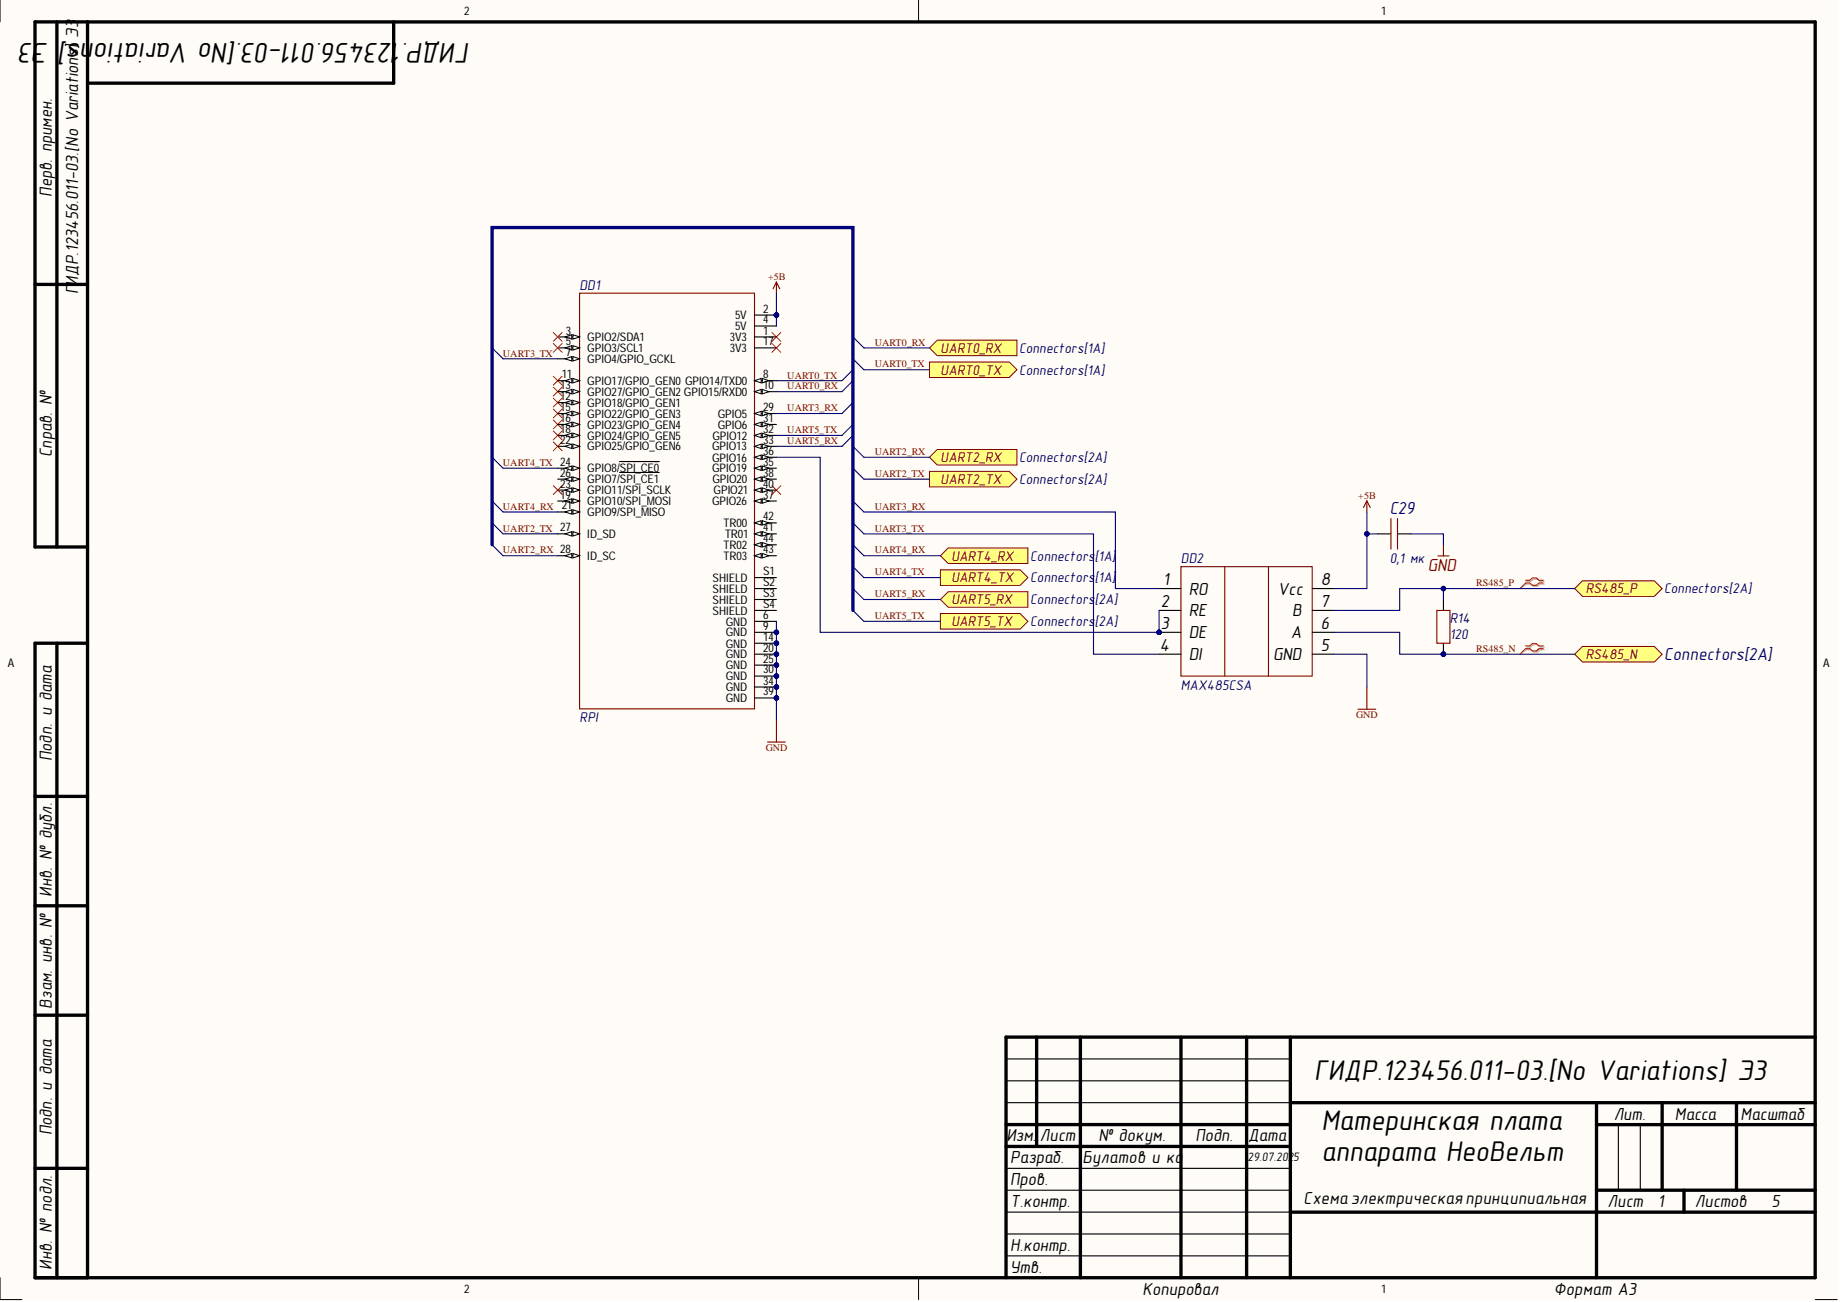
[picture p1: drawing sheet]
<svg xmlns="http://www.w3.org/2000/svg" width="420mm" height="297mm" viewBox="0 0 420 297" stroke-linecap="round" stroke-linejoin="round" font-family="sans-serif">
<defs><g id="words">
<g font-size="6.6">
<text x="7.6" y="9.8" transform="rotate(-180 7.6 9.8)">3</text>
<text x="11.2" y="9.8" transform="rotate(-180 11.2 9.8)">Э</text>
<text x="18.5" y="9.8" transform="rotate(-180 18.5 9.8)">s]</text>
<text x="89.6" y="9.8" transform="rotate(-180 89.6 9.8)">23456.011-03.[No Variation</text>
<text x="107.3" y="9.8" transform="rotate(-180 107.3 9.8)">ГИДР.1</text>
<text x="299.9" y="246.3">ГИДР.123456.011-03.[No Variations] Э3</text>
<text x="301.5" y="257.9">Материнская плата</text>
<text x="301.5" y="265">аппарата НеоВельт</text>
</g>
<g font-size="4">
<text x="11.8" y="45" transform="rotate(-90 11.8 45)">Перв. примен.</text>
<text x="17.8" y="67" transform="rotate(-90 17.8 67)">ГИДР.123456.011-03.[No Variations] Э3</text>
<text x="11.8" y="104.2" transform="rotate(-90 11.8 104.2)">Справ. №</text>
<text x="265.4" y="133.5">1</text>
<text x="271.2" y="135.6">RO</text>
<text x="291.6" y="135.6">Vcc</text>
<text x="301.4" y="133.5">8</text>
<text x="264.9" y="138.4">2</text>
<text x="264.9" y="143.4">3</text>
<text x="271.2" y="140.6">RE</text>
<text x="294.8" y="140.6">B</text>
<text x="301.4" y="143.4">6</text>
<text x="301.4" y="138.4">7</text>
<text x="264.6" y="148.4">4</text>
<text x="271.2" y="145.6">DE</text>
<text x="294.5" y="145.6">A</text>
<text x="301.4" y="148.4">5</text>
<text x="271.2" y="150.6">DI</text>
<text x="290.5" y="150.6">GND</text>
<text x="11.8" y="173.7" transform="rotate(-90 11.8 173.7)">Подп. и дата</text>
<text x="11.8" y="204.6" transform="rotate(-90 11.8 204.6)">Инв. № дубл.</text>
<text x="11.8" y="230.1" transform="rotate(-90 11.8 230.1)">Взам. инв. №</text>
<text x="368.2" y="255.4">Лит.</text>
<text x="382.1" y="255.4">Масса</text>
<text x="397.1" y="255.4">Масштаб</text>
<text x="11.8" y="259" transform="rotate(-90 11.8 259)">Подп. и дата</text>
<text x="229.6" y="260.4">Изм.</text>
<text x="237.2" y="260.4">Лист</text>
<text x="250.6" y="260.4">№ докум.</text>
<text x="272.7" y="260.4">Подп.</text>
<text x="284.8" y="260.4">Дата</text>
<text x="230.5" y="265.4">Разраб.</text>
<text x="247" y="265.4">Булатов и ко</text>
<text x="230.5" y="270.4">Пров.</text>
<text x="230.5" y="275.4">Т.контр.</text>
<text x="297.4" y="274.7">Схема электрическая принципиальная</text>
<text x="366.8" y="275.4">Лист</text>
<text x="378.3" y="275.4">1</text>
<text x="386.7" y="275.4">Листов</text>
<text x="404.2" y="275.4">5</text>
<text x="230.5" y="285.3">Н.контр.</text>
<text x="11.8" y="289.7" transform="rotate(-90 11.8 289.7)">Инв. № подл.</text>
<text x="230.5" y="290.3">Утв.</text>
<text x="260.6" y="295.4">Копировал</text>
<text x="354.5" y="295.4">Формат А3</text>
</g>
<g font-size="4" fill="#000080">
<text x="317.1" y="117.2">C29</text>
<text x="379.7" y="150.6">Connectors[2A]</text>
</g>
<text font-size="4" fill="#800000" x="325.8" y="130.3">GND</text>
<g font-size="3.3" fill="#000080">
<text x="132.2" y="66.3">DD1</text>
<text x="232.5" y="80.5">Connectors[1A]</text>
<text x="232.5" y="85.4">Connectors[1A]</text>
<text x="232.5" y="105.5">Connectors[2A]</text>
<text x="232.5" y="110.5">Connectors[2A]</text>
<text x="235" y="127.9">Connectors[1A]</text>
<text x="269.4" y="128.4">DD2</text>
<text x="317.1" y="128.5">0,1 мк</text>
<text x="235" y="132.9">Connectors[1A]</text>
<text x="235" y="137.8">Connectors[2A]</text>
<text x="379.7" y="135.4">Connectors[2A]</text>
<text x="235" y="142.8">Connectors[2A]</text>
<text x="330.8" y="142.2">R14</text>
<text x="330.8" y="145.7">120</text>
<text x="269.4" y="157.4">MAX485CSA</text>
<text x="132.2" y="164.6">RPI</text>
</g>
<g font-size="3.3" fill="#800000">
<text x="214.6" y="80.5">UART0_RX</text>
<text x="214.6" y="85.4">UART0_TX</text>
<text x="214.6" y="105.5">UART2_RX</text>
<text x="214.6" y="110.5">UART2_TX</text>
<text x="217.1" y="127.9">UART4_RX</text>
<text x="217.1" y="132.9">UART4_TX</text>
<text x="217.1" y="137.8">UART5_RX</text>
<text x="361.8" y="135.4">RS485_P</text>
<text x="217.1" y="142.8">UART5_TX</text>
<text x="361.8" y="150.4">RS485_N</text>
</g>
<g font-size="2.8">
<text x="284.6" y="265">29.07.202</text>
<text x="295.1" y="265">5</text>
</g>
<g font-size="2.7">
<text x="105.9" y="3.5">2</text>
<text x="315.1" y="3.5">1</text>
<text x="174.1" y="71.3">2</text>
<text x="129.1" y="76.3">3</text>
<text x="134" y="77.8">GPIO2/SDA1</text>
<text x="166.5" y="77.8">3V3</text>
<text x="167.7" y="72.9">5V</text>
<text x="167.7" y="75.3">5V</text>
<text x="174.1" y="73.8">4</text>
<text x="174.1" y="76.3">1</text>
<text x="129.1" y="78.8">5</text>
<text x="129.1" y="81.3">7</text>
<text x="134" y="80.3">GPIO3/SCL1</text>
<text x="134" y="82.8">GPIO4/GPIO_GCKL</text>
<text x="166.5" y="80.3">3V3</text>
<text x="174.1" y="78.8">17</text>
<text x="127.8" y="88.8">13</text>
<text x="128.2" y="86.3">11</text>
<text x="134" y="87.8">GPIO17/GPIO_GEN0 GPIO14/TXD0</text>
<text x="174.1" y="86.3">8</text>
<text x="174.1" y="88.8">10</text>
<text x="127.8" y="91.3">12</text>
<text x="127.8" y="93.8">15</text>
<text x="134" y="90.3">GPIO27/GPIO_GEN2 GPIO15/RXD0</text>
<text x="134" y="92.8">GPIO18/GPIO_GEN1</text>
<text x="134" y="95.3">GPIO22/GPIO_GEN3</text>
<text x="163.7" y="95.3">GPIO5</text>
<text x="174.1" y="93.8">29</text>
<text x="127.8" y="96.3">16</text>
<text x="127.8" y="98.8">18</text>
<text x="127.8" y="101.2">22</text>
<text x="134" y="97.8">GPIO23/GPIO_GEN4</text>
<text x="134" y="100.3">GPIO24/GPIO_GEN5</text>
<text x="162.6" y="100.3">GPIO12</text>
<text x="163.7" y="97.8">GPIO6</text>
<text x="174.1" y="96.3">31</text>
<text x="174.1" y="98.8">32</text>
<text x="174.1" y="101.2">33</text>
<text x="127.8" y="106.2">24</text>
<text x="134" y="102.8">GPIO25/GPIO_GEN6</text>
<text x="134" y="107.8">GPIO8/SPI_CE0</text>
<text x="162.5" y="102.8">GPIO13</text>
<text x="162.5" y="105.3">GPIO16</text>
<text x="162.5" y="107.8">GPIO19</text>
<text x="174.1" y="103.8">36</text>
<text x="174.1" y="106.2">35</text>
<text x="127.8" y="108.8">26</text>
<text x="127.8" y="111.2">23</text>
<text x="127.8" y="113.8">19</text>
<text x="134" y="110.3">GPIO7/SPI_CE1</text>
<text x="134" y="112.7">GPIO11/SPI_SCLK</text>
<text x="162.6" y="110.3">GPIO20</text>
<text x="162.8" y="112.7">GPIO21</text>
<text x="174.1" y="108.8">38</text>
<text x="174.1" y="111.2">40</text>
<text x="174.1" y="113.8">37</text>
<text x="128.2" y="116.2">21</text>
<text x="134" y="115.3">GPIO10/SPI_MOSI</text>
<text x="134" y="117.7">GPIO9/SPI_MISO</text>
<text x="162.5" y="115.3">GPIO26</text>
<text x="174.1" y="118.7">42</text>
<text x="127.8" y="121.2">27</text>
<text x="134" y="122.7">ID_SD</text>
<text x="165.1" y="120.3">TR00</text>
<text x="165.1" y="125.3">TR02</text>
<text x="165.4" y="122.7">TR01</text>
<text x="174.1" y="121.2">41</text>
<text x="174.1" y="123.7">44</text>
<text x="127.8" y="126.2">28</text>
<text x="134" y="127.7">ID_SC</text>
<text x="165.1" y="127.7">TR03</text>
<text x="174.1" y="126.2">43</text>
<text x="174.1" y="131.3">S1</text>
<text x="162.6" y="132.8">SHIELD</text>
<text x="162.6" y="135.2">SHIELD</text>
<text x="162.6" y="137.8">SHIELD</text>
<text x="174.1" y="133.7">S2</text>
<text x="174.1" y="136.2">S3</text>
<text x="162.6" y="140.2">SHIELD</text>
<text x="165.6" y="142.7">GND</text>
<text x="174.1" y="138.7">S4</text>
<text x="174.1" y="141.2">6</text>
<text x="174.1" y="143.7">9</text>
<text x="165.6" y="145.2">GND</text>
<text x="165.6" y="147.7">GND</text>
<text x="174.1" y="146.2">14</text>
<text x="174.1" y="148.7">20</text>
<text x="1.8" y="152.2">A</text>
<text x="165.6" y="150.2">GND</text>
<text x="165.6" y="152.7">GND</text>
<text x="165.6" y="155.2">GND</text>
<text x="174.1" y="151.2">25</text>
<text x="174.1" y="153.7">30</text>
<text x="415.9" y="152.2">A</text>
<text x="165.6" y="157.7">GND</text>
<text x="165.6" y="160.2">GND</text>
<text x="174.1" y="156.2">34</text>
<text x="174.1" y="158.6">39</text>
<text x="105.9" y="295">2</text>
<text x="315.1" y="295">1</text>
</g>
<g font-size="2.3" fill="#800000">
<text x="175.2" y="63.9">+5В</text>
<text x="114.7" y="81.4">UART3_TX</text>
<text x="199.6" y="78.9">UART0_RX</text>
<text x="199.6" y="83.8">UART0_TX</text>
<text x="179.6" y="86.4">UART0_TX</text>
<text x="179.6" y="88.8">UART0_RX</text>
<text x="179.6" y="93.8">UART3_RX</text>
<text x="179.6" y="101.3">UART5_RX</text>
<text x="179.6" y="98.8">UART5_TX</text>
<text x="114.7" y="106.3">UART4_TX</text>
<text x="199.6" y="103.9">UART2_RX</text>
<text x="199.6" y="108.9">UART2_TX</text>
<text x="309.9" y="113.8">+5В</text>
<text x="114.7" y="116.3">UART4_RX</text>
<text x="199.6" y="116.3">UART3_RX</text>
<text x="114.7" y="121.3">UART2_TX</text>
<text x="199.6" y="121.3">UART3_TX</text>
<text x="114.7" y="126.3">UART2_RX</text>
<text x="199.6" y="131.3">UART4_TX</text>
<text x="199.6" y="126.3">UART4_RX</text>
<text x="199.6" y="136.2">UART5_RX</text>
<text x="336.8" y="133.8">RS485_P</text>
<text x="199.6" y="141.2">UART5_TX</text>
<text x="336.8" y="148.7">RS485_N</text>
<text x="309.4" y="163.9">GND</text>
<text x="174.7" y="171.3">GND</text>
</g>
</g></defs>
<g fill="#fffcf8">
<path d="M0 0h419.1v296.5h-419.1z" fill-rule="evenodd"/>
<path d="M5 5h409.1v286.5h-409.1z" fill-rule="evenodd"/>
</g>
<path d="M0 0v5M209.6 0v5M0 291.5v5h5M209.6 291.5v5M414.1 296.5h5" fill="none" stroke="#000" stroke-width=".23"/>
<g fill="none" stroke="#000" stroke-width=".76">
<path d="M13 5v119.8M20 5v286.5M89.8 5v14h-69.8M8 64.9h12M20 124.8h-12v-119.8h406.1v286.5h-406.1v-144.7l12-.1M13 146.8v144.7M8 181.7h12M8 206.6h12M8 231.6h12M236.5 236.6v25M246.5 236.6v54.9M269.4 236.6v54.9"/>
<path d="M284.4 236.6v54.9M294.4 236.6v54.9M414.1 236.6h-184.6v54.9M229.5 256.6h64.9M294.4 251.6h119.7M364.3 256.6h49.8M364.3 251.6v39.9M379.2 251.6v19.9M396.2 251.6v19.9M8 266.5h12M229.5 261.6h64.9M294.4 276.5h119.7"/>
<path d="M364.3 271.5h49.8M384.2 271.5v5"/>
</g>
<path d="M229.5 251.6h64.9M229.5 246.6h64.9M229.5 241.6h64.9M369.2 256.6v14.9M374.2 256.6v14.9M229.5 276.5h64.9M229.5 271.5h64.9M229.5 266.5h64.9M229.5 286.5h64.9M229.5 281.5h64.9" fill="none" stroke="#000" stroke-width=".25"/>
<g fill="none" stroke="#f00" stroke-width=".23">
<path d="M176.1 75.9l2.1 2M176.1 78.4l2.1 2M178.2 75.9l-2.1 2M178.2 78.4l-2.1 2M126.2 85.8l2.1 2.1M126.2 88.3l2.1 2.1M126.2 90.8l2.1 2.1M126.2 93.3l2.1 2.1M126.2 95.8l2.1 2M126.2 98.3l2.1 2M128.3 85.8l-2.1 2.1M128.3 88.3l-2.1 2.1"/>
<path d="M128.3 90.8l-2.1 2.1M128.3 93.3l-2.1 2.1M128.3 95.8l-2.1 2M128.3 98.3l-2.1 2M126.2 100.8l2.1 2M126.2 110.8l2.1 2M128.3 100.8l-2.1 2M128.3 110.8l-2.1 2M176.1 110.8l2.1 2M178.2 110.8l-2.1 2"/>
</g>
<path d="M177.1 64.4l-.7 1.5M177.1 64.4l.8 1.5M177.1 64.4v2.5M175.1 169.3h4.1M177.1 164.2v5.1" fill="none" stroke="#800000" stroke-width=".25"/>
<path d="M194.6 76.9l2.5 2.5M194.6 99.3l-2.5 2.5M194.6 96.8l-2.5 2.5M194.6 91.8l-2.5 2.5M194.6 86.8l-2.5 2.6M194.6 84.4l-2.5 2.4M194.6 81.9l2.5 2.5M194.6 101.8l2.5 2.5M194.6 106.8l2.5 2.5" fill="none" stroke="#000080" stroke-width=".25"/>
<path d="M213.8 102.5h18.2v3.6h-18.2l-1.7-1.8z" fill-rule="evenodd" fill="#ffff80"/>
<path d="M213.8 102.5h18.2v3.6h-18.2l-1.7-1.8z" fill="none" stroke="#800000" stroke-width=".23"/>
<path d="M212.1 107.5h18.2l1.7 1.8-1.7 1.8h-18.2z" fill-rule="evenodd" fill="#ffff80"/>
<path d="M212.1 107.5h18.2l1.7 1.8-1.7 1.8h-18.2z" fill="none" stroke="#800000" stroke-width=".23"/>
<path d="M212.1 82.6h18.2l1.7 1.8-1.7 1.7h-18.2z" fill-rule="evenodd" fill="#ffff80"/>
<path d="M212.1 82.6h18.2l1.7 1.8-1.7 1.7h-18.2z" fill="none" stroke="#800000" stroke-width=".23"/>
<path d="M213.8 77.6h18.2v3.5h-18.2l-1.7-1.7z" fill-rule="evenodd" fill="#ffff80"/>
<path d="M213.8 77.6h18.2v3.5h-18.2l-1.7-1.7z" fill="none" stroke="#800000" stroke-width=".23"/>
<path d="M112.3 79.4l2.5 2.5M112.3 104.3l2.5 2.5M112.3 114.3l2.5 2.5M112.3 119.3l2.5 2.5M194.6 114.3l2.5 2.5M194.6 119.3l2.5 2.5M112.3 124.3l2.5 2.5M194.6 124.3l2.5 2.5M194.6 129.3l2.5 2.5M194.6 134.3l2.5 2.5M194.6 139.3l2.5 2.5" fill="none" stroke="#000080" stroke-width=".25"/>
<circle cx="329.3" cy="149.2" r=".51" fill="#000080"/>
<circle cx="329.3" cy="149.2" r=".51" fill="none" stroke="#000080" stroke-width=".23"/>
<path d="M329.3 146.8v2.4" fill="none" stroke="#000" stroke-width=".25"/>
<circle cx="329.3" cy="149.2" r=".51" fill="#000080"/>
<circle cx="329.3" cy="149.2" r=".51" fill="none" stroke="#000080" stroke-width=".23"/>
<path d="M329.3 136.8v2.5" fill="none" stroke="#000" stroke-width=".25"/>
<path d="M327.8 139.3h3v7.5h-3z" fill="none" stroke="#800000" stroke-width=".25"/>
<circle cx="264.5" cy="144.3" r=".51" fill="#000080"/>
<circle cx="264.5" cy="144.3" r=".51" fill="none" stroke="#000080" stroke-width=".23"/>
<path d="M269.4 129.3h30v24.9h-30z" fill="none" stroke="#800000" stroke-width=".25"/>
<path d="M264.5 134.3h4.9M264.5 139.3h4.9M264.5 144.3h4.9" fill="none" stroke="#000" stroke-width=".25"/>
<circle cx="264.5" cy="144.3" r=".51" fill="#000080"/>
<circle cx="264.5" cy="144.3" r=".51" fill="none" stroke="#000080" stroke-width=".23"/>
<path d="M299.4 139.3h5M299.4 134.3h5M264.5 149.2h4.9M299.4 149.2h5M299.4 144.3h5" fill="none" stroke="#000" stroke-width=".25"/>
<path d="M279.4 129.3v24.9M289.4 129.3v24.9" fill="none" stroke="#980000" stroke-width=".25"/>
<path d="M311.9 114.3l-.8 1.5M311.9 114.3l.7 1.5M311.9 114.3v2.5M311.9 156.7v5.1M309.8 161.8h4.1" fill="none" stroke="#800000" stroke-width=".25"/>
<path d="M361 132.5h16.5l1.7 1.8-1.7 1.8h-16.5l-1.7-1.8z" fill-rule="evenodd" fill="#ffff80"/>
<path d="M361 132.5h16.5l1.7 1.8-1.7 1.8h-16.5l-1.7-1.8z" fill="none" stroke="#800000" stroke-width=".23"/>
<path d="M361 147.5h16.5l1.7 1.8-1.7 1.7h-16.5l-1.7-1.7z" fill-rule="evenodd" fill="#ffff80"/>
<path d="M361 147.5h16.5l1.7 1.8-1.7 1.7h-16.5l-1.7-1.7z" fill="none" stroke="#800000" stroke-width=".23"/>
<path d="M348.3 132.6h1l.5-.5h1l.5 .5h1.1M348.3 133.3h1l.5 .5h1l.5-.5h1.1M348.3 147.6h1l.5-.5h1l.5 .5h1.1M348.3 148.2h1l.5 .5h1l.5-.5h1.1" fill="none" stroke="#d0a19e" stroke-width=".25"/>
<path d="M348.3 133.3l-1.5 1M348.3 148.2l-1.5 1.1" fill="none" stroke="#d0a19e" stroke-width=".23"/>
<path d="M348.1 132.4h1l.5-.5h1l.5 .5h1M348.1 133h1l.5 .5h1l.5-.5h1M348.1 147.4h1l.5-.6h1l.5 .6h1M348.1 148h1l.5 .5h1l.5-.5h1" fill="none" stroke="#f00" stroke-width=".25"/>
<path d="M348.1 133l-1.3 1.3M348.1 148l-1.3 1.3" fill="none" stroke="#f00" stroke-width=".23"/>
<path d="M216.3 125h18.2v3.6h-18.2l-1.7-1.8z" fill-rule="evenodd" fill="#ffff80"/>
<path d="M216.3 125h18.2v3.6h-18.2l-1.7-1.8z" fill="none" stroke="#800000" stroke-width=".23"/>
<path d="M214.6 130h18.1l1.8 1.8-1.8 1.7h-18.1z" fill-rule="evenodd" fill="#ffff80"/>
<path d="M214.6 130h18.1l1.8 1.8-1.8 1.7h-18.1z" fill="none" stroke="#800000" stroke-width=".23"/>
<path d="M214.6 140h18.1l1.8 1.8-1.8 1.7h-18.1z" fill-rule="evenodd" fill="#ffff80"/>
<path d="M214.6 140h18.1l1.8 1.8-1.8 1.7h-18.1z" fill="none" stroke="#800000" stroke-width=".23"/>
<path d="M216.3 135h18.2v3.5h-18.2l-1.7-1.7z" fill-rule="evenodd" fill="#ffff80"/>
<path d="M216.3 135h18.2v3.5h-18.2l-1.7-1.7z" fill="none" stroke="#800000" stroke-width=".23"/>
<circle cx="177.1" cy="71.9" r=".51" fill="#000080"/>
<circle cx="177.1" cy="71.9" r=".51" fill="none" stroke="#000080" stroke-width=".23"/>
<circle cx="177.1" cy="144.3" r=".51" fill="#000080"/>
<circle cx="177.1" cy="144.3" r=".51" fill="none" stroke="#000080" stroke-width=".23"/>
<circle cx="177.1" cy="146.8" r=".51" fill="#000080"/>
<circle cx="177.1" cy="146.8" r=".51" fill="none" stroke="#000080" stroke-width=".23"/>
<circle cx="177.1" cy="149.2" r=".51" fill="#000080"/>
<circle cx="177.1" cy="149.2" r=".51" fill="none" stroke="#000080" stroke-width=".23"/>
<circle cx="177.1" cy="151.7" r=".51" fill="#000080"/>
<circle cx="177.1" cy="151.7" r=".51" fill="none" stroke="#000080" stroke-width=".23"/>
<circle cx="177.1" cy="154.2" r=".51" fill="#000080"/>
<circle cx="177.1" cy="154.2" r=".51" fill="none" stroke="#000080" stroke-width=".23"/>
<circle cx="177.1" cy="156.7" r=".51" fill="#000080"/>
<circle cx="177.1" cy="156.7" r=".51" fill="none" stroke="#000080" stroke-width=".23"/>
<circle cx="177.1" cy="159.2" r=".51" fill="#000080"/>
<circle cx="177.1" cy="159.2" r=".51" fill="none" stroke="#000080" stroke-width=".23"/>
<path d="M132.2 66.9h39.9v94.8h-39.9z" fill="none" stroke="#800000" stroke-width=".25"/>
<path d="M127.2 76.9h5" fill="none" stroke="#000" stroke-width=".25"/>
<path d="M130.7 76.4l1.5 .5-1.5 .5z" fill="#f8fcff"/>
<path d="M130.7 76.4l1.5 .5-1.5 .5z" fill="none" stroke="#000" stroke-width=".23"/>
<path d="M128.9 76.9l1.6-.5v1z" fill="#f8fcff"/>
<path d="M128.9 76.9l1.6-.5v1z" fill="none" stroke="#000" stroke-width=".23"/>
<path d="M127.2 79.4h5" fill="none" stroke="#000" stroke-width=".25"/>
<path d="M130.7 78.9l1.5 .5-1.5 .5z" fill="#f8fcff"/>
<path d="M130.7 78.9l1.5 .5-1.5 .5z" fill="none" stroke="#000" stroke-width=".23"/>
<path d="M128.9 79.4l1.6-.5v1z" fill="#f8fcff"/>
<path d="M128.9 79.4l1.6-.5v1z" fill="none" stroke="#000" stroke-width=".23"/>
<path d="M127.2 81.9h5" fill="none" stroke="#000" stroke-width=".25"/>
<path d="M130.7 81.4l1.5 .5-1.5 .5z" fill="#f8fcff"/>
<path d="M130.7 81.4l1.5 .5-1.5 .5z" fill="none" stroke="#000" stroke-width=".23"/>
<path d="M128.9 81.9l1.6-.5v1z" fill="#f8fcff"/>
<path d="M128.9 81.9l1.6-.5v1z" fill="none" stroke="#000" stroke-width=".23"/>
<path d="M127.2 86.8h5" fill="none" stroke="#000" stroke-width=".25"/>
<path d="M130.7 86.3l1.5 .5-1.5 .6z" fill="#f8fcff"/>
<path d="M130.7 86.3l1.5 .5-1.5 .6z" fill="none" stroke="#000" stroke-width=".23"/>
<path d="M128.9 86.8l1.6-.5v1.1z" fill="#f8fcff"/>
<path d="M128.9 86.8l1.6-.5v1.1z" fill="none" stroke="#000" stroke-width=".23"/>
<path d="M127.2 89.3h5" fill="none" stroke="#000" stroke-width=".25"/>
<path d="M130.7 88.8l1.5 .5-1.5 .6z" fill="#f8fcff"/>
<path d="M130.7 88.8l1.5 .5-1.5 .6z" fill="none" stroke="#000" stroke-width=".23"/>
<path d="M128.9 89.3l1.6-.5v1.1z" fill="#f8fcff"/>
<path d="M128.9 89.3l1.6-.5v1.1z" fill="none" stroke="#000" stroke-width=".23"/>
<path d="M127.2 91.8h5" fill="none" stroke="#000" stroke-width=".25"/>
<path d="M130.7 91.3l1.5 .5-1.5 .5z" fill="#f8fcff"/>
<path d="M130.7 91.3l1.5 .5-1.5 .5z" fill="none" stroke="#000" stroke-width=".23"/>
<path d="M128.9 91.8l1.6-.5v1z" fill="#f8fcff"/>
<path d="M128.9 91.8l1.6-.5v1z" fill="none" stroke="#000" stroke-width=".23"/>
<path d="M127.2 94.3h5" fill="none" stroke="#000" stroke-width=".25"/>
<path d="M130.7 93.8l1.5 .5-1.5 .5z" fill="#f8fcff"/>
<path d="M130.7 93.8l1.5 .5-1.5 .5z" fill="none" stroke="#000" stroke-width=".23"/>
<path d="M128.9 94.3l1.6-.5v1z" fill="#f8fcff"/>
<path d="M128.9 94.3l1.6-.5v1z" fill="none" stroke="#000" stroke-width=".23"/>
<path d="M127.2 96.8h5" fill="none" stroke="#000" stroke-width=".25"/>
<path d="M130.7 96.3l1.5 .5-1.5 .5z" fill="#f8fcff"/>
<path d="M130.7 96.3l1.5 .5-1.5 .5z" fill="none" stroke="#000" stroke-width=".23"/>
<path d="M128.9 96.8l1.6-.5v1z" fill="#f8fcff"/>
<path d="M128.9 96.8l1.6-.5v1z" fill="none" stroke="#000" stroke-width=".23"/>
<path d="M127.2 99.3h5" fill="none" stroke="#000" stroke-width=".25"/>
<path d="M130.7 98.8l1.5 .5-1.5 .5z" fill="#f8fcff"/>
<path d="M130.7 98.8l1.5 .5-1.5 .5z" fill="none" stroke="#000" stroke-width=".23"/>
<path d="M128.9 99.3l1.6-.5v1z" fill="#f8fcff"/>
<path d="M128.9 99.3l1.6-.5v1z" fill="none" stroke="#000" stroke-width=".23"/>
<path d="M127.2 101.8h5" fill="none" stroke="#000" stroke-width=".25"/>
<path d="M130.7 101.3l1.5 .5-1.5 .5z" fill="#f8fcff"/>
<path d="M130.7 101.3l1.5 .5-1.5 .5z" fill="none" stroke="#000" stroke-width=".23"/>
<path d="M128.9 101.8l1.6-.5v1z" fill="#f8fcff"/>
<path d="M128.9 101.8l1.6-.5v1z" fill="none" stroke="#000" stroke-width=".23"/>
<path d="M127.2 106.8h5" fill="none" stroke="#000" stroke-width=".25"/>
<path d="M130.7 106.3l1.5 .5-1.5 .5z" fill="#f8fcff"/>
<path d="M130.7 106.3l1.5 .5-1.5 .5z" fill="none" stroke="#000" stroke-width=".23"/>
<path d="M128.9 106.8l1.6-.5v1z" fill="#f8fcff"/>
<path d="M128.9 106.8l1.6-.5v1z" fill="none" stroke="#000" stroke-width=".23"/>
<path d="M127.2 109.3h5M141.4 105.3h9" fill="none" stroke="#000" stroke-width=".25"/>
<path d="M130.7 108.8l1.5 .5-1.5 .5z" fill="#f8fcff"/>
<path d="M130.7 108.8l1.5 .5-1.5 .5z" fill="none" stroke="#000" stroke-width=".23"/>
<path d="M128.9 109.3l1.6-.5v1z" fill="#f8fcff"/>
<path d="M128.9 109.3l1.6-.5v1z" fill="none" stroke="#000" stroke-width=".23"/>
<path d="M127.2 111.8h5M141.4 107.8h9" fill="none" stroke="#000" stroke-width=".25"/>
<path d="M130.7 111.3l1.5 .5-1.5 .5z" fill="#f8fcff"/>
<path d="M130.7 111.3l1.5 .5-1.5 .5z" fill="none" stroke="#000" stroke-width=".23"/>
<path d="M128.9 111.8l1.6-.5v1z" fill="#f8fcff"/>
<path d="M128.9 111.8l1.6-.5v1z" fill="none" stroke="#000" stroke-width=".23"/>
<path d="M127.2 114.3h5" fill="none" stroke="#000" stroke-width=".25"/>
<path d="M130.7 113.8l1.5 .5-1.5 .5z" fill="#f8fcff"/>
<path d="M130.7 113.8l1.5 .5-1.5 .5z" fill="none" stroke="#000" stroke-width=".23"/>
<path d="M128.9 114.3l1.6-.5v1z" fill="#f8fcff"/>
<path d="M128.9 114.3l1.6-.5v1z" fill="none" stroke="#000" stroke-width=".23"/>
<path d="M127.2 116.8h5" fill="none" stroke="#000" stroke-width=".25"/>
<path d="M130.7 116.3l1.5 .5-1.5 .5z" fill="#f8fcff"/>
<path d="M130.7 116.3l1.5 .5-1.5 .5z" fill="none" stroke="#000" stroke-width=".23"/>
<path d="M128.9 116.8l1.6-.5v1z" fill="#f8fcff"/>
<path d="M128.9 116.8l1.6-.5v1z" fill="none" stroke="#000" stroke-width=".23"/>
<path d="M127.2 121.8h5" fill="none" stroke="#000" stroke-width=".25"/>
<path d="M130.7 121.3l1.5 .5-1.5 .5z" fill="#f8fcff"/>
<path d="M130.7 121.3l1.5 .5-1.5 .5z" fill="none" stroke="#000" stroke-width=".23"/>
<path d="M128.9 121.8l1.6-.5v1z" fill="#f8fcff"/>
<path d="M128.9 121.8l1.6-.5v1z" fill="none" stroke="#000" stroke-width=".23"/>
<path d="M127.2 126.8h5" fill="none" stroke="#000" stroke-width=".25"/>
<path d="M130.7 126.3l1.5 .5-1.5 .5z" fill="#f8fcff"/>
<path d="M130.7 126.3l1.5 .5-1.5 .5z" fill="none" stroke="#000" stroke-width=".23"/>
<path d="M128.9 126.8l1.6-.5v1z" fill="#f8fcff"/>
<path d="M128.9 126.8l1.6-.5v1z" fill="none" stroke="#000" stroke-width=".23"/>
<path d="M172.1 71.9h5" fill="none" stroke="#000" stroke-width=".25"/>
<circle cx="177.1" cy="71.9" r=".51" fill="#000080"/>
<circle cx="177.1" cy="71.9" r=".51" fill="none" stroke="#000080" stroke-width=".23"/>
<path d="M172.1 74.4h5M172.1 76.9h5M172.1 79.4h5M172.1 86.8h5" fill="none" stroke="#000" stroke-width=".25"/>
<path d="M172.1 86.8l1.6-.5v1.1z" fill="#f8fcff"/>
<path d="M172.1 86.8l1.6-.5v1.1z" fill="none" stroke="#000" stroke-width=".23"/>
<path d="M173.9 86.3l1.5 .5-1.5 .6z" fill="#f8fcff"/>
<path d="M173.9 86.3l1.5 .5-1.5 .6z" fill="none" stroke="#000" stroke-width=".23"/>
<path d="M172.1 89.4h5" fill="none" stroke="#000" stroke-width=".25"/>
<path d="M172.1 89.4l1.6-.6v1.1z" fill="#f8fcff"/>
<path d="M172.1 89.4l1.6-.6v1.1z" fill="none" stroke="#000" stroke-width=".23"/>
<path d="M173.9 88.8l1.5 .6-1.5 .5z" fill="#f8fcff"/>
<path d="M173.9 88.8l1.5 .6-1.5 .5z" fill="none" stroke="#000" stroke-width=".23"/>
<path d="M172.1 94.3h5" fill="none" stroke="#000" stroke-width=".25"/>
<path d="M172.1 94.3l1.6-.5v1z" fill="#f8fcff"/>
<path d="M172.1 94.3l1.6-.5v1z" fill="none" stroke="#000" stroke-width=".23"/>
<path d="M173.9 93.8l1.5 .5-1.5 .5z" fill="#f8fcff"/>
<path d="M173.9 93.8l1.5 .5-1.5 .5z" fill="none" stroke="#000" stroke-width=".23"/>
<path d="M172.1 96.8h5" fill="none" stroke="#000" stroke-width=".25"/>
<path d="M172.1 96.8l1.6-.5v1z" fill="#f8fcff"/>
<path d="M172.1 96.8l1.6-.5v1z" fill="none" stroke="#000" stroke-width=".23"/>
<path d="M173.9 96.3l1.5 .5-1.5 .5z" fill="#f8fcff"/>
<path d="M173.9 96.3l1.5 .5-1.5 .5z" fill="none" stroke="#000" stroke-width=".23"/>
<path d="M172.1 99.3h5" fill="none" stroke="#000" stroke-width=".25"/>
<path d="M172.1 99.3l1.6-.5v1z" fill="#f8fcff"/>
<path d="M172.1 99.3l1.6-.5v1z" fill="none" stroke="#000" stroke-width=".23"/>
<path d="M173.9 98.8l1.5 .5-1.5 .5z" fill="#f8fcff"/>
<path d="M173.9 98.8l1.5 .5-1.5 .5z" fill="none" stroke="#000" stroke-width=".23"/>
<path d="M172.1 101.8h5" fill="none" stroke="#000" stroke-width=".25"/>
<path d="M172.1 101.8l1.6-.5v1z" fill="#f8fcff"/>
<path d="M172.1 101.8l1.6-.5v1z" fill="none" stroke="#000" stroke-width=".23"/>
<path d="M173.9 101.3l1.5 .5-1.5 .5z" fill="#f8fcff"/>
<path d="M173.9 101.3l1.5 .5-1.5 .5z" fill="none" stroke="#000" stroke-width=".23"/>
<path d="M172.1 104.3h5" fill="none" stroke="#000" stroke-width=".25"/>
<path d="M172.1 104.3l1.6-.5v1z" fill="#f8fcff"/>
<path d="M172.1 104.3l1.6-.5v1z" fill="none" stroke="#000" stroke-width=".23"/>
<path d="M173.9 103.8l1.5 .5-1.5 .5z" fill="#f8fcff"/>
<path d="M173.9 103.8l1.5 .5-1.5 .5z" fill="none" stroke="#000" stroke-width=".23"/>
<path d="M172.1 106.8h5" fill="none" stroke="#000" stroke-width=".25"/>
<path d="M172.1 106.8l1.6-.5v1z" fill="#f8fcff"/>
<path d="M172.1 106.8l1.6-.5v1z" fill="none" stroke="#000" stroke-width=".23"/>
<path d="M173.9 106.3l1.5 .5-1.5 .5z" fill="#f8fcff"/>
<path d="M173.9 106.3l1.5 .5-1.5 .5z" fill="none" stroke="#000" stroke-width=".23"/>
<path d="M172.1 109.3h5" fill="none" stroke="#000" stroke-width=".25"/>
<path d="M172.1 109.3l1.6-.5v1z" fill="#f8fcff"/>
<path d="M172.1 109.3l1.6-.5v1z" fill="none" stroke="#000" stroke-width=".23"/>
<path d="M173.9 108.8l1.5 .5-1.5 .5z" fill="#f8fcff"/>
<path d="M173.9 108.8l1.5 .5-1.5 .5z" fill="none" stroke="#000" stroke-width=".23"/>
<path d="M172.1 111.8h5" fill="none" stroke="#000" stroke-width=".25"/>
<path d="M172.1 111.8l1.6-.5v1z" fill="#f8fcff"/>
<path d="M172.1 111.8l1.6-.5v1z" fill="none" stroke="#000" stroke-width=".23"/>
<path d="M173.9 111.3l1.5 .5-1.5 .5z" fill="#f8fcff"/>
<path d="M173.9 111.3l1.5 .5-1.5 .5z" fill="none" stroke="#000" stroke-width=".23"/>
<path d="M172.1 114.3h5" fill="none" stroke="#000" stroke-width=".25"/>
<path d="M172.1 114.3l1.6-.5v1z" fill="#f8fcff"/>
<path d="M172.1 114.3l1.6-.5v1z" fill="none" stroke="#000" stroke-width=".23"/>
<path d="M173.9 113.8l1.5 .5-1.5 .5z" fill="#f8fcff"/>
<path d="M173.9 113.8l1.5 .5-1.5 .5z" fill="none" stroke="#000" stroke-width=".23"/>
<path d="M172.1 119.3h5" fill="none" stroke="#000" stroke-width=".25"/>
<path d="M172.1 119.3l1.6-.5v1z" fill="#f8fcff"/>
<path d="M172.1 119.3l1.6-.5v1z" fill="none" stroke="#000" stroke-width=".23"/>
<path d="M173.9 118.8l1.5 .5-1.5 .5z" fill="#f8fcff"/>
<path d="M173.9 118.8l1.5 .5-1.5 .5z" fill="none" stroke="#000" stroke-width=".23"/>
<path d="M172.1 121.8h5" fill="none" stroke="#000" stroke-width=".25"/>
<path d="M172.1 121.8l1.6-.5v1z" fill="#f8fcff"/>
<path d="M172.1 121.8l1.6-.5v1z" fill="none" stroke="#000" stroke-width=".23"/>
<path d="M173.9 121.3l1.5 .5-1.5 .5z" fill="#f8fcff"/>
<path d="M173.9 121.3l1.5 .5-1.5 .5z" fill="none" stroke="#000" stroke-width=".23"/>
<path d="M172.1 124.3h5" fill="none" stroke="#000" stroke-width=".25"/>
<path d="M172.1 124.3l1.6-.5v1z" fill="#f8fcff"/>
<path d="M172.1 124.3l1.6-.5v1z" fill="none" stroke="#000" stroke-width=".23"/>
<path d="M173.9 123.8l1.5 .5-1.5 .5z" fill="#f8fcff"/>
<path d="M173.9 123.8l1.5 .5-1.5 .5z" fill="none" stroke="#000" stroke-width=".23"/>
<path d="M172.1 126.8h5" fill="none" stroke="#000" stroke-width=".25"/>
<path d="M172.1 126.8l1.6-.5v1z" fill="#f8fcff"/>
<path d="M172.1 126.8l1.6-.5v1z" fill="none" stroke="#000" stroke-width=".23"/>
<path d="M173.9 126.3l1.5 .5-1.5 .5z" fill="#f8fcff"/>
<path d="M173.9 126.3l1.5 .5-1.5 .5z" fill="none" stroke="#000" stroke-width=".23"/>
<path d="M172.1 131.8h5M172.1 134.3h5M172.1 136.8h5M172.1 139.3h5M172.1 141.8h5M172.1 144.3h5" fill="none" stroke="#000" stroke-width=".25"/>
<circle cx="177.1" cy="144.3" r=".51" fill="#000080"/>
<circle cx="177.1" cy="144.3" r=".51" fill="none" stroke="#000080" stroke-width=".23"/>
<path d="M172.1 146.8h5" fill="none" stroke="#000" stroke-width=".25"/>
<circle cx="177.1" cy="146.8" r=".51" fill="#000080"/>
<circle cx="177.1" cy="146.8" r=".51" fill="none" stroke="#000080" stroke-width=".23"/>
<path d="M172.1 149.2h5" fill="none" stroke="#000" stroke-width=".25"/>
<circle cx="177.1" cy="149.2" r=".51" fill="#000080"/>
<circle cx="177.1" cy="149.2" r=".51" fill="none" stroke="#000080" stroke-width=".23"/>
<path d="M172.1 151.7h5" fill="none" stroke="#000" stroke-width=".25"/>
<circle cx="177.1" cy="151.7" r=".51" fill="#000080"/>
<circle cx="177.1" cy="151.7" r=".51" fill="none" stroke="#000080" stroke-width=".23"/>
<path d="M172.1 154.2h5" fill="none" stroke="#000" stroke-width=".25"/>
<circle cx="177.1" cy="154.2" r=".51" fill="#000080"/>
<circle cx="177.1" cy="154.2" r=".51" fill="none" stroke="#000080" stroke-width=".23"/>
<path d="M172.1 156.7h5" fill="none" stroke="#000" stroke-width=".25"/>
<circle cx="177.1" cy="156.7" r=".51" fill="#000080"/>
<circle cx="177.1" cy="156.7" r=".51" fill="none" stroke="#000080" stroke-width=".23"/>
<path d="M172.1 159.2h5" fill="none" stroke="#000" stroke-width=".25"/>
<circle cx="177.1" cy="159.2" r=".51" fill="#000080"/>
<circle cx="177.1" cy="159.2" r=".51" fill="none" stroke="#000080" stroke-width=".23"/>
<path d="M126.2 75.9l2.1 2M126.2 78.4l2.1 2M128.3 75.9l-2.1 2M128.3 78.4l-2.1 2" fill="none" stroke="#f00" stroke-width=".23"/>
<path d="M314.4 121.8h3M318.9 121.8h2.9" fill="none" stroke="#000" stroke-width=".25"/>
<path d="M317.4 118.3v7M318.9 118.3v7M328.1 126.8h2.5M329.3 124.3v2.5" fill="none" stroke="#800000" stroke-width=".25"/>
<path d="M177.1 71.9v2.5" fill="none" stroke="#000080" stroke-width=".25"/>
<circle cx="177.1" cy="71.9" r=".51" fill="#000080"/>
<circle cx="177.1" cy="71.9" r=".51" fill="none" stroke="#000080" stroke-width=".23"/>
<path d="M177.1 66.9v5" fill="none" stroke="#000080" stroke-width=".25"/>
<circle cx="177.1" cy="71.9" r=".51" fill="#000080"/>
<circle cx="177.1" cy="71.9" r=".51" fill="none" stroke="#000080" stroke-width=".23"/>
<path d="M177.1 141.8v22.4" fill="none" stroke="#000080" stroke-width=".25"/>
<circle cx="177.1" cy="159.2" r=".51" fill="#000080"/>
<circle cx="177.1" cy="159.2" r=".51" fill="none" stroke="#000080" stroke-width=".23"/>
<circle cx="177.1" cy="156.7" r=".51" fill="#000080"/>
<circle cx="177.1" cy="156.7" r=".51" fill="none" stroke="#000080" stroke-width=".23"/>
<circle cx="177.1" cy="154.2" r=".51" fill="#000080"/>
<circle cx="177.1" cy="154.2" r=".51" fill="none" stroke="#000080" stroke-width=".23"/>
<circle cx="177.1" cy="151.7" r=".51" fill="#000080"/>
<circle cx="177.1" cy="151.7" r=".51" fill="none" stroke="#000080" stroke-width=".23"/>
<circle cx="177.1" cy="149.2" r=".51" fill="#000080"/>
<circle cx="177.1" cy="149.2" r=".51" fill="none" stroke="#000080" stroke-width=".23"/>
<circle cx="177.1" cy="146.8" r=".51" fill="#000080"/>
<circle cx="177.1" cy="146.8" r=".51" fill="none" stroke="#000080" stroke-width=".23"/>
<circle cx="177.1" cy="144.3" r=".51" fill="#000080"/>
<circle cx="177.1" cy="144.3" r=".51" fill="none" stroke="#000080" stroke-width=".23"/>
<g fill="none" stroke="#000080" stroke-width=".25">
<path d="M197.1 79.4h15M114.8 81.9h12.4M177.1 86.8h15M177.1 89.4h15M177.1 94.3h15M177.1 99.3h15M197.1 84.4h15M114.8 116.8h12.4M114.8 106.8h12.4M177.1 101.8h15M197.1 104.3h15M197.1 109.3h15"/>
<path d="M114.8 121.8h12.4M114.8 126.8h12.4M197.1 126.8h17.5M197.1 131.8h17.5M197.1 136.8h17.5M197.1 141.8h17.5M304.4 144.3h14.9v4.9h10"/>
</g>
<circle cx="329.3" cy="149.2" r=".51" fill="#000080"/>
<circle cx="329.3" cy="149.2" r=".51" fill="none" stroke="#000080" stroke-width=".23"/>
<path d="M311.9 116.8v17.5h-7.5" fill="none" stroke="#000080" stroke-width=".25"/>
<circle cx="311.9" cy="121.8" r=".51" fill="#000080"/>
<circle cx="311.9" cy="121.8" r=".51" fill="none" stroke="#000080" stroke-width=".23"/>
<path d="M264.5 139.3v5M304.4 149.2h7.5v7.5" fill="none" stroke="#000080" stroke-width=".25"/>
<circle cx="264.5" cy="144.3" r=".51" fill="#000080"/>
<circle cx="264.5" cy="144.3" r=".51" fill="none" stroke="#000080" stroke-width=".23"/>
<path d="M177.1 104.3h10v40h77.4" fill="none" stroke="#000080" stroke-width=".25"/>
<circle cx="264.5" cy="144.3" r=".51" fill="#000080"/>
<circle cx="264.5" cy="144.3" r=".51" fill="none" stroke="#000080" stroke-width=".23"/>
<path d="M197.1 121.8h52.4v27.4h15M329.3 149.3h30" fill="none" stroke="#000080" stroke-width=".25"/>
<circle cx="329.3" cy="149.2" r=".51" fill="#000080"/>
<circle cx="329.3" cy="149.2" r=".51" fill="none" stroke="#000080" stroke-width=".23"/>
<path d="M197.1 116.8h57.4v17.5h10M359.3 134.3h-40v5h-14.9" fill="none" stroke="#000080" stroke-width=".25"/>
<circle cx="329.3" cy="134.3" r=".51" fill="#000080"/>
<circle cx="329.3" cy="134.3" r=".51" fill="none" stroke="#000080" stroke-width=".23"/>
<path d="M311.9 121.8h2.5" fill="none" stroke="#000080" stroke-width=".25"/>
<circle cx="311.9" cy="121.8" r=".51" fill="#000080"/>
<circle cx="311.9" cy="121.8" r=".51" fill="none" stroke="#000080" stroke-width=".23"/>
<path d="M321.8 121.8h7.5v2.5M329.3 134.3v2.5" fill="none" stroke="#000080" stroke-width=".25"/>
<path d="M112.3 124.3v-72.4h82.3v87.4" fill="none" stroke="#000080" stroke-width=".76"/>
<circle cx="329.3" cy="134.3" r=".51" fill="#000080"/>
<circle cx="329.3" cy="134.3" r=".51" fill="none" stroke="#000080" stroke-width=".23"/>
<use href="#words"/>
</svg>
